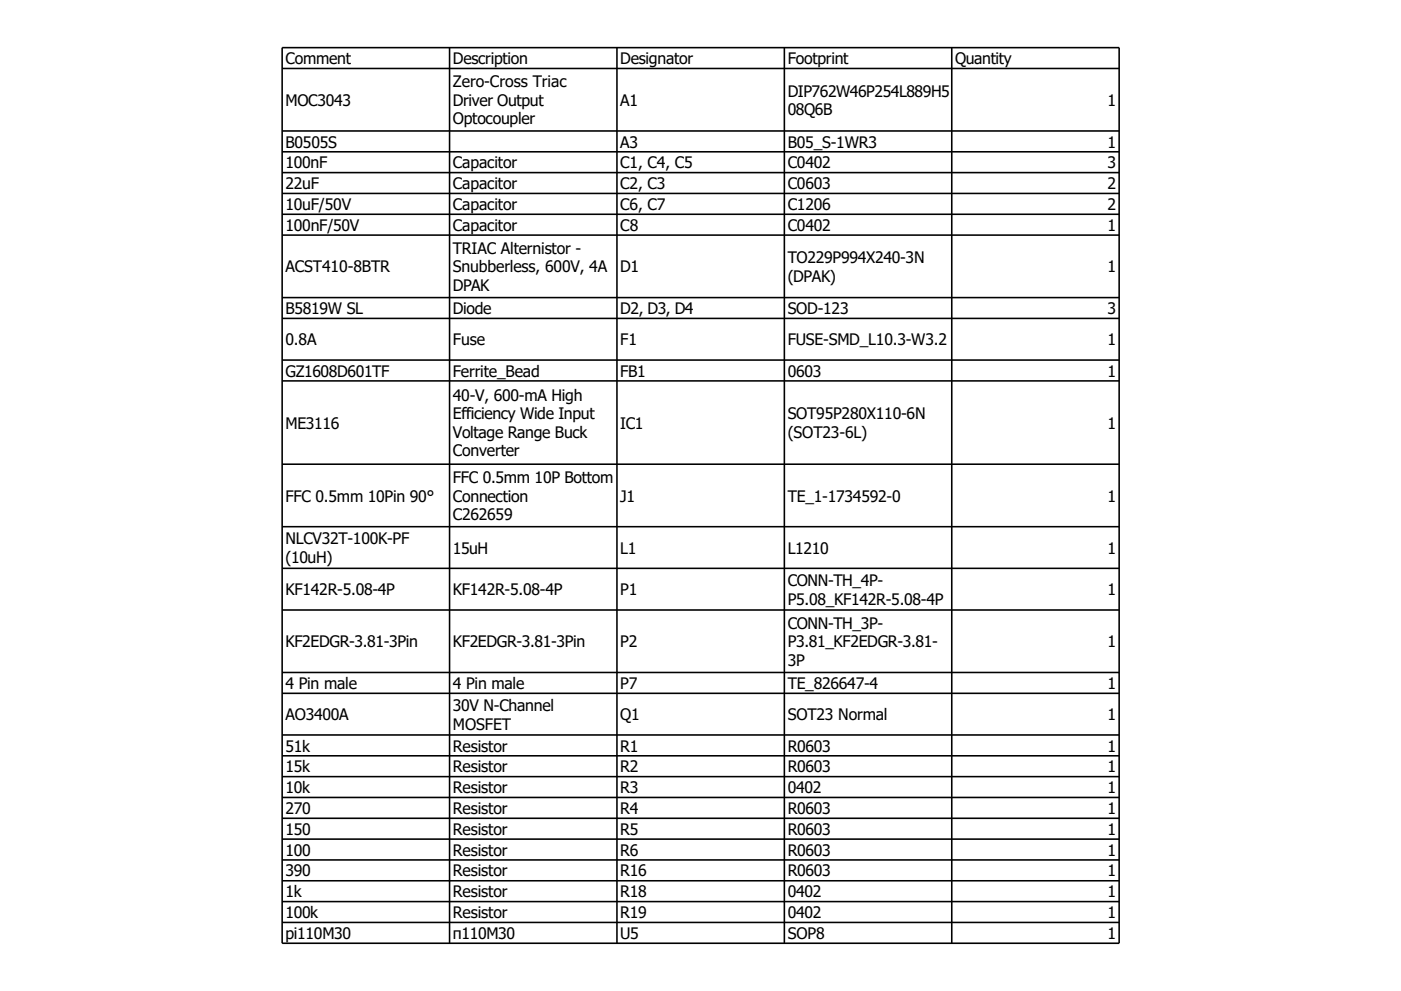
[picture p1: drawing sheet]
<svg xmlns="http://www.w3.org/2000/svg" width="297mm" height="210mm" viewBox="0 0 297 210" stroke-linecap="round" stroke-linejoin="round" font-family="sans-serif">
<defs><g id="words">
<g font-size="3.4">
<text x="60.5" y="13.6">Comment</text>
<text x="96" y="13.6">Description</text>
<text x="131.5" y="13.6">Designator</text>
<text x="166.9" y="13.6">Footprint</text>
<text x="202.4" y="13.6">Quantity</text>
<text x="60.5" y="22.4">MOC3043</text>
<text x="96" y="18.5">Zero-Cross Triac</text>
<text x="96" y="22.4">Driver Output</text>
<text x="131.5" y="22.4">A1</text>
<text x="166.9" y="20.5">DIP762W46P254L889H5</text>
<text x="234.7" y="22.4">1</text>
<text x="96" y="26.4">Optocoupler</text>
<text x="166.9" y="24.4">08Q6B</text>
<text x="60.5" y="31.3">B0505S</text>
<text x="60.5" y="35.7">100nF</text>
<text x="96" y="35.7">Capacitor</text>
<text x="131.5" y="31.3">A3</text>
<text x="131.5" y="35.7">C1, C4, C5</text>
<text x="166.9" y="31.3">B05_S-1WR3</text>
<text x="166.9" y="35.7">C0402</text>
<text x="234.7" y="31.3">1</text>
<text x="234.7" y="35.7">3</text>
<text x="60.5" y="40.1">22uF</text>
<text x="96" y="40.1">Capacitor</text>
<text x="131.5" y="40.1">C2, C3</text>
<text x="166.9" y="40.1">C0603</text>
<text x="234.7" y="40.1">2</text>
<text x="60.5" y="44.5">10uF/50V</text>
<text x="96" y="44.5">Capacitor</text>
<text x="131.5" y="44.5">C6, C7</text>
<text x="166.9" y="44.5">C1206</text>
<text x="234.7" y="44.5">2</text>
<text x="60.5" y="48.9">100nF/50V</text>
<text x="96" y="48.9">Capacitor</text>
<text x="96" y="53.8">TRIAC Alternistor -</text>
<text x="131.5" y="48.9">C8</text>
<text x="166.9" y="48.9">C0402</text>
<text x="234.7" y="48.9">1</text>
<text x="60.5" y="57.8">ACST410-8BTR</text>
<text x="96" y="57.8">Snubberless, 600V, 4A</text>
<text x="131.5" y="57.8">D1</text>
<text x="166.9" y="55.8">TO229P994X240-3N</text>
<text x="166.9" y="59.7">(DPAK)</text>
<text x="234.7" y="57.8">1</text>
<text x="96" y="61.7">DPAK</text>
<text x="60.5" y="66.6">B5819W SL</text>
<text x="96" y="66.6">Diode</text>
<text x="131.5" y="66.6">D2, D3, D4</text>
<text x="166.9" y="66.6">SOD-123</text>
<text x="234.7" y="66.6">3</text>
<text x="60.5" y="73.2">0.8A</text>
<text x="96" y="73.2">Fuse</text>
<text x="131.5" y="73.2">F1</text>
<text x="166.9" y="73.2">FUSE-SMD_L10.3-W3.2</text>
<text x="234.7" y="73.2">1</text>
<text x="60.5" y="79.8">GZ1608D601TF</text>
<text x="96" y="79.8">Ferrite_Bead</text>
<text x="131.5" y="79.8">FB1</text>
<text x="166.9" y="79.8">0603</text>
<text x="234.7" y="79.8">1</text>
<text x="96" y="85">40-V, 600-mA High</text>
<text x="96" y="88.9">Efficiency Wide Input</text>
<text x="166.9" y="88.9">SOT95P280X110-6N</text>
<text x="60.5" y="90.9">ME3116</text>
<text x="96" y="92.8">Voltage Range Buck</text>
<text x="131.5" y="90.9">IC1</text>
<text x="166.9" y="92.8">(SOT23-6L)</text>
<text x="234.7" y="90.9">1</text>
<text x="96" y="96.8">Converter</text>
<text x="60.5" y="106.3">FFC 0.5mm 10Pin 90°</text>
<text x="96" y="102.4">FFC 0.5mm 10P Bottom</text>
<text x="96" y="106.3">Connection</text>
<text x="131.5" y="106.3">J1</text>
<text x="166.9" y="106.3">TE_1-1734592-0</text>
<text x="234.7" y="106.3">1</text>
<text x="96" y="110.2">C262659</text>
<text x="60.5" y="115.4">NLCV32T-100K-PF</text>
<text x="60.5" y="119.3">(10uH)</text>
<text x="96" y="117.4">15uH</text>
<text x="131.5" y="117.4">L1</text>
<text x="166.9" y="117.4">L1210</text>
<text x="234.7" y="117.4">1</text>
<text x="166.9" y="124.2">CONN-TH_4P-</text>
<text x="60.5" y="126.2">KF142R-5.08-4P</text>
<text x="96" y="126.2">KF142R-5.08-4P</text>
<text x="131.5" y="126.2">P1</text>
<text x="166.9" y="128.1">P5.08_KF142R-5.08-4P</text>
<text x="234.7" y="126.2">1</text>
<text x="60.5" y="137.2">KF2EDGR-3.81-3Pin</text>
<text x="96" y="137.2">KF2EDGR-3.81-3Pin</text>
<text x="131.5" y="137.2">P2</text>
<text x="166.9" y="133.3">CONN-TH_3P-</text>
<text x="166.9" y="137.2">P3.81_KF2EDGR-3.81-</text>
<text x="234.7" y="137.2">1</text>
<text x="166.9" y="141.1">3P</text>
<text x="60.5" y="146.1">4 Pin male</text>
<text x="96" y="146.1">4 Pin male</text>
<text x="131.5" y="146.1">P7</text>
<text x="166.9" y="146.1">TE_826647-4</text>
<text x="234.7" y="146.1">1</text>
<text x="60.5" y="152.7">AO3400A</text>
<text x="96" y="150.7">30V N-Channel</text>
<text x="96" y="154.6">MOSFET</text>
<text x="131.5" y="152.7">Q1</text>
<text x="166.9" y="152.7">SOT23 Normal</text>
<text x="234.7" y="152.7">1</text>
<text x="60.5" y="159.3">51k</text>
<text x="96" y="159.3">Resistor</text>
<text x="131.5" y="159.3">R1</text>
<text x="166.9" y="159.3">R0603</text>
<text x="234.7" y="159.3">1</text>
<text x="60.5" y="163.7">15k</text>
<text x="96" y="163.7">Resistor</text>
<text x="131.5" y="163.7">R2</text>
<text x="166.9" y="163.7">R0603</text>
<text x="234.7" y="163.7">1</text>
<text x="60.5" y="168.1">10k</text>
<text x="60.5" y="172.5">270</text>
<text x="96" y="168.1">Resistor</text>
<text x="96" y="172.5">Resistor</text>
<text x="131.5" y="168.1">R3</text>
<text x="131.5" y="172.5">R4</text>
<text x="166.9" y="168.1">0402</text>
<text x="166.9" y="172.5">R0603</text>
<text x="234.7" y="168.1">1</text>
<text x="234.7" y="172.5">1</text>
<text x="60.5" y="177">150</text>
<text x="96" y="177">Resistor</text>
<text x="131.5" y="177">R5</text>
<text x="166.9" y="177">R0603</text>
<text x="234.7" y="177">1</text>
<text x="60.5" y="181.4">100</text>
<text x="60.5" y="185.8">390</text>
<text x="96" y="181.4">Resistor</text>
<text x="96" y="185.8">Resistor</text>
<text x="131.5" y="181.4">R6</text>
<text x="131.5" y="185.8">R16</text>
<text x="166.9" y="181.4">R0603</text>
<text x="166.9" y="185.8">R0603</text>
<text x="234.7" y="181.4">1</text>
<text x="234.7" y="185.8">1</text>
<text x="60.5" y="190.2">1k</text>
<text x="96" y="190.2">Resistor</text>
<text x="131.5" y="190.2">R18</text>
<text x="166.9" y="190.2">0402</text>
<text x="234.7" y="190.2">1</text>
<text x="60.5" y="194.6">100k</text>
<text x="96" y="194.6">Resistor</text>
<text x="131.5" y="194.6">R19</text>
<text x="166.9" y="194.6">0402</text>
<text x="234.7" y="194.6">1</text>
<text x="60.5" y="199">pi110M30</text>
<text x="96" y="199">π110M30</text>
<text x="131.5" y="199">U5</text>
<text x="166.9" y="199">SOP8</text>
<text x="234.7" y="199">1</text>
</g>
</g></defs>
<g fill="none" stroke="#000" stroke-width=".34">
<path d="M59.8 10.1h177.4v189.8h-177.4zM59.8 14.5h177.4M95.3 10.1v189.8M130.8 10.1v189.8M166.2 10.1v189.8M201.7 10.1v189.8M59.8 27.8h177.4M59.8 32.2h177.4M59.8 36.6h177.4M59.8 41h177.4M59.8 45.4h177.4M59.8 49.8h177.4"/>
<path d="M59.8 63.1h177.4M59.8 67.5h177.4M59.8 76.3h177.4M59.8 80.7h177.4M59.8 98.4h177.4M59.8 111.6h177.4M59.8 120.5h177.4M59.8 129.3h177.4M59.8 142.5h177.4M59.8 147h177.4M59.8 155.8h177.4M59.8 160.2h177.4"/>
<path d="M59.8 164.6h177.4M59.8 169h177.4M59.8 173.4h177.4M59.8 177.9h177.4M59.8 182.3h177.4M59.8 186.7h177.4M59.8 191.1h177.4M59.8 195.5h177.4"/>
</g>
<use href="#words"/>
</svg>
